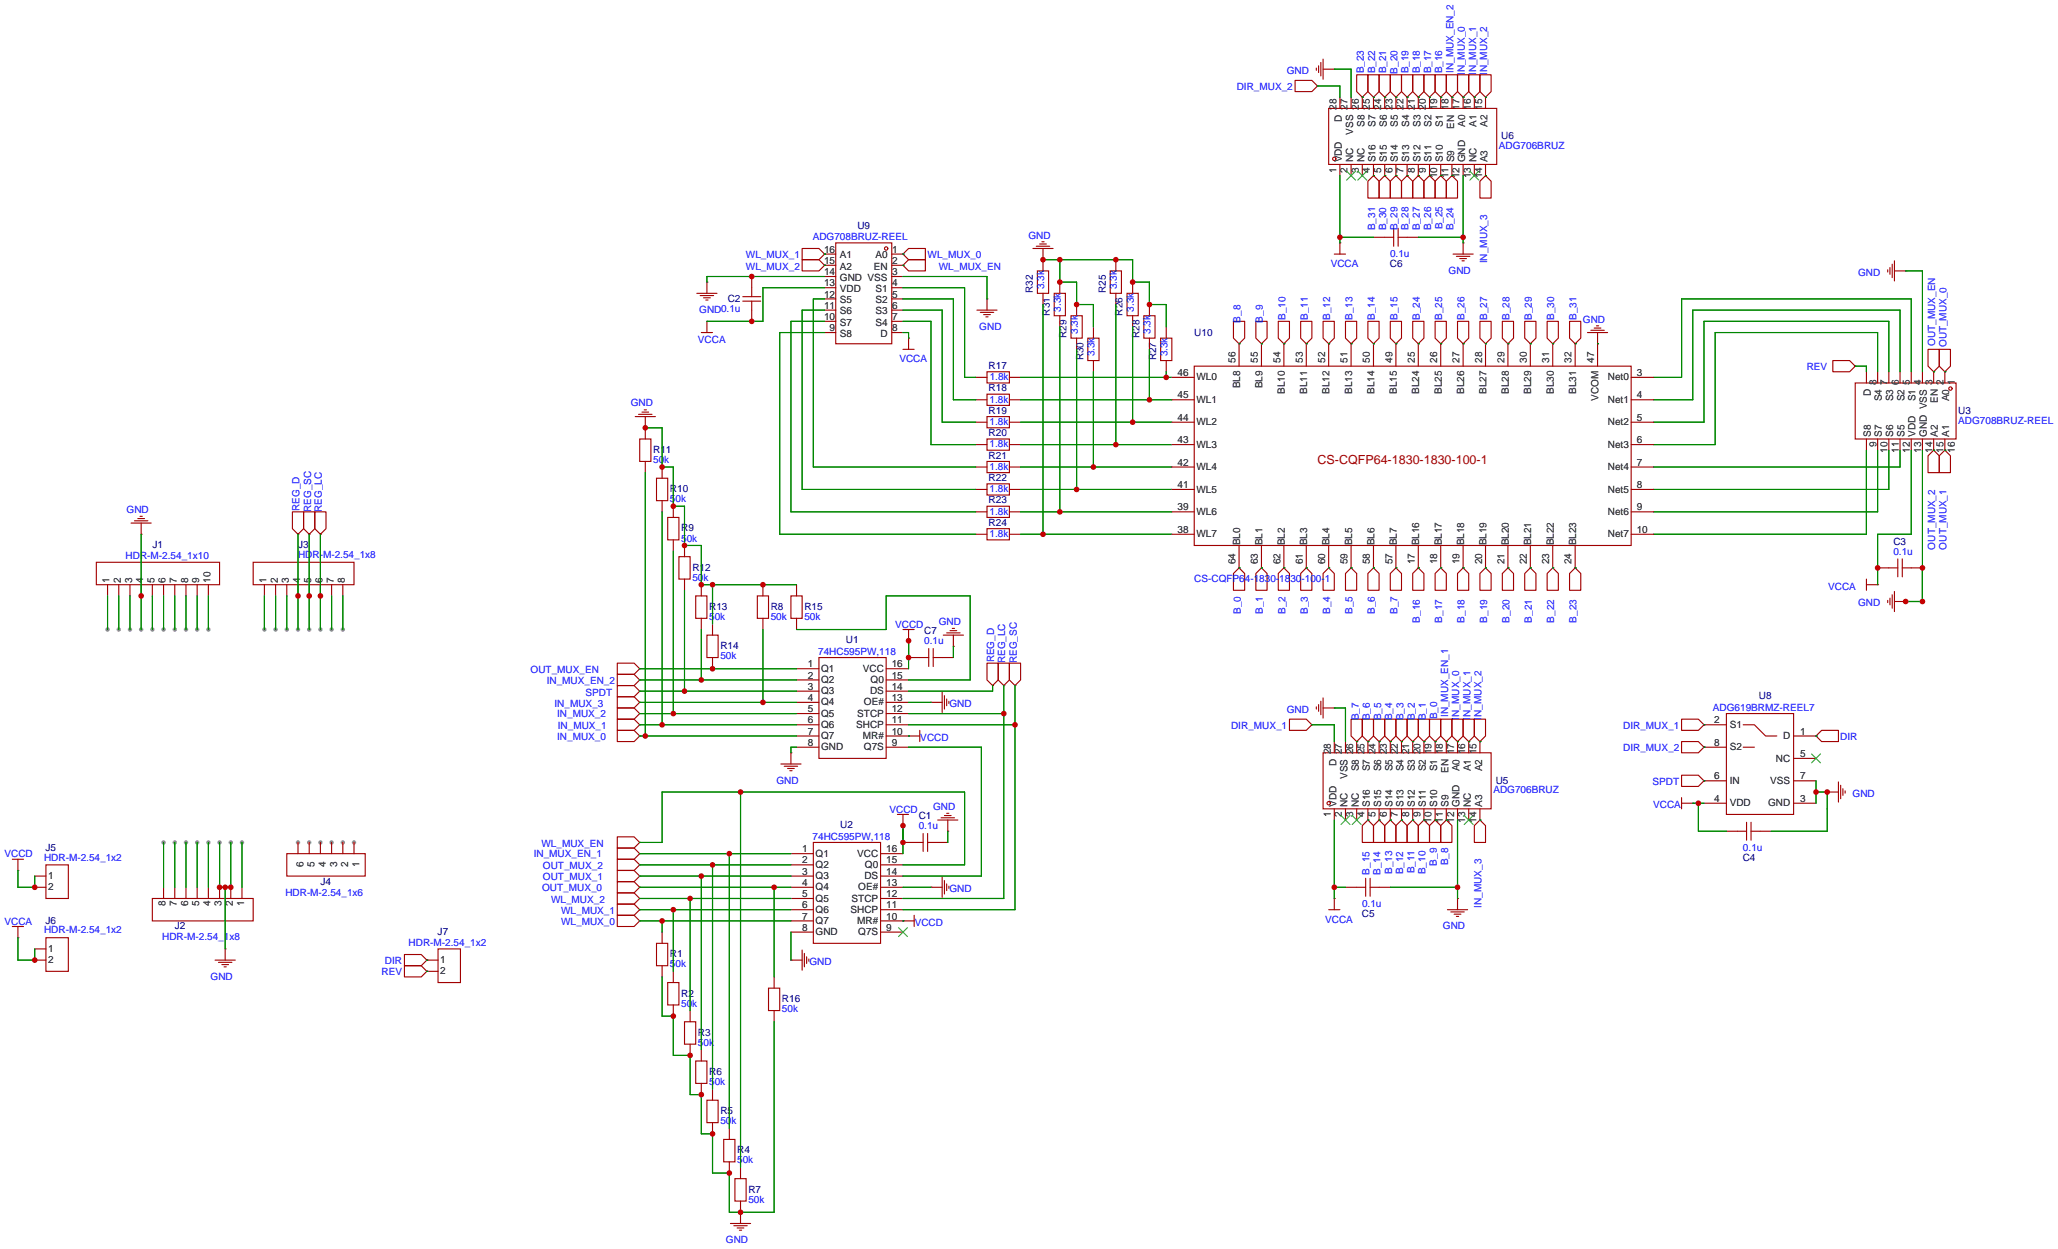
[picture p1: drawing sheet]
<svg xmlns="http://www.w3.org/2000/svg" width="467mm" height="283mm" viewBox="0 0 467 283" stroke-linecap="round" stroke-linejoin="round" font-family="sans-serif">
<defs><g id="words">
<text font-size="2.8" fill="#a00000" x="298.7" y="105.2">CS-CQFP64-1830-1830-100-1</text>
<g font-size="2.3" fill="#00f">
<text x="291.7" y="16.8">GND</text>
<text x="309.2" y="16.6" transform="rotate(-90 309.2 16.6)">B_23</text>
<text x="311.7" y="16.6" transform="rotate(-90 311.7 16.6)">B_22</text>
<text x="314.3" y="16.6" transform="rotate(-90 314.3 16.6)">B_21</text>
<text x="316.8" y="16.7" transform="rotate(-90 316.8 16.7)">B_20</text>
<text x="319.4" y="16.6" transform="rotate(-90 319.4 16.6)">B_19</text>
<text x="321.9" y="16.6" transform="rotate(-90 321.9 16.6)">B_18</text>
<text x="324.4" y="16.6" transform="rotate(-90 324.4 16.6)">B_17</text>
<text x="327" y="16.6" transform="rotate(-90 327 16.6)">B_16</text>
<text x="329.6" y="16.5" transform="rotate(-90 329.6 16.5)">IN_MUX_EN_2</text>
<text x="332.1" y="17" transform="rotate(-90 332.1 17)">IN_MUX_0</text>
<text x="334.7" y="17" transform="rotate(-90 334.7 17)">IN_MUX_1</text>
<text x="337.2" y="17" transform="rotate(-90 337.2 17)">IN_MUX_2</text>
<text x="280.4" y="20.4">DIR_MUX_2</text>
<text x="339.9" y="33.7">ADG706BRUZ</text>
<text x="311.7" y="52.2" transform="rotate(-90 311.7 52.2)">B_31</text>
<text x="314.3" y="52.2" transform="rotate(-90 314.3 52.2)">B_30</text>
<text x="316.8" y="52.2" transform="rotate(-90 316.8 52.2)">B_29</text>
<text x="319.4" y="52.2" transform="rotate(-90 319.4 52.2)">B_28</text>
<text x="321.9" y="52.2" transform="rotate(-90 321.9 52.2)">B_27</text>
<text x="324.4" y="52.2" transform="rotate(-90 324.4 52.2)">B_26</text>
<text x="327" y="52" transform="rotate(-90 327 52)">B_25</text>
<text x="329.5" y="52.2" transform="rotate(-90 329.5 52.2)">B_24</text>
<text x="169.1" y="58.6">WL_MUX_1</text>
<text x="184.3" y="54.4">ADG708BRUZ-REEL</text>
<text x="210.3" y="58.5">WL_MUX_0</text>
<text x="233.2" y="54.1">GND</text>
<text x="315.2" y="58.2">0.1u</text>
<text x="337.2" y="59.7" transform="rotate(-90 337.2 59.7)">IN_MUX_3</text>
<text x="169.1" y="61.1">WL_MUX_2</text>
<text x="212.9" y="61.1">WL_MUX_EN</text>
<text x="236.7" y="65.5" transform="rotate(-90 236.7 65.5)">3.3k</text>
<text x="253.2" y="65.5" transform="rotate(-90 253.2 65.5)">3.3k</text>
<text x="301.7" y="60.5">VCCA</text>
<text x="328.4" y="62.1">GND</text>
<text x="421.3" y="62.5">GND</text>
<text x="158.5" y="71">GND0.1u</text>
<text x="240.5" y="70.6" transform="rotate(-90 240.5 70.6)">3.3k</text>
<text x="257.1" y="70.6" transform="rotate(-90 257.1 70.6)">3.3k</text>
<text x="158.2" y="77.8">VCCA</text>
<text x="222" y="74.8">GND</text>
<text x="244.4" y="75.7" transform="rotate(-90 244.4 75.7)">3.3k</text>
<text x="260.9" y="75.7" transform="rotate(-90 260.9 75.7)">3.3k</text>
<text x="281.3" y="73.1" transform="rotate(-90 281.3 73.1)">B_8</text>
<text x="286.3" y="73.1" transform="rotate(-90 286.3 73.1)">B_9</text>
<text x="291.4" y="72.5" transform="rotate(-90 291.4 72.5)">B_10</text>
<text x="296.5" y="72.5" transform="rotate(-90 296.5 72.5)">B_11</text>
<text x="301.6" y="72.5" transform="rotate(-90 301.6 72.5)">B_12</text>
<text x="306.7" y="72.5" transform="rotate(-90 306.7 72.5)">B_13</text>
<text x="311.7" y="72.5" transform="rotate(-90 311.7 72.5)">B_14</text>
<text x="316.8" y="72.5" transform="rotate(-90 316.8 72.5)">B_15</text>
<text x="321.9" y="72.5" transform="rotate(-90 321.9 72.5)">B_24</text>
<text x="327" y="72.5" transform="rotate(-90 327 72.5)">B_25</text>
<text x="332.1" y="72.5" transform="rotate(-90 332.1 72.5)">B_26</text>
<text x="337.1" y="72.5" transform="rotate(-90 337.1 72.5)">B_27</text>
<text x="342.2" y="72.5" transform="rotate(-90 342.2 72.5)">B_28</text>
<text x="347.3" y="72.5" transform="rotate(-90 347.3 72.5)">B_29</text>
<text x="352.4" y="72.5" transform="rotate(-90 352.4 72.5)">B_30</text>
<text x="357.5" y="72.5" transform="rotate(-90 357.5 72.5)">B_31</text>
<text x="358.9" y="73.2">GND</text>
<text x="203.9" y="82.1">VCCA</text>
<text x="248.2" y="80.8" transform="rotate(-90 248.2 80.8)">3.3k</text>
<text x="264.7" y="80.8" transform="rotate(-90 264.7 80.8)">3.3k</text>
<text x="409.6" y="83.9">REV</text>
<text x="438.8" y="78.4" transform="rotate(-90 438.8 78.4)">OUT_MUX_EN</text>
<text x="441.3" y="78.7" transform="rotate(-90 441.3 78.7)">OUT_MUX_0</text>
<text x="224.4" y="86.1">1.8k</text>
<text x="143" y="92.1">GND</text>
<text x="224.4" y="91.2">1.8k</text>
<text x="224.4" y="96.3">1.8k</text>
<text x="224.4" y="101.4">1.8k</text>
<text x="444" y="96.1">ADG708BRUZ-REEL</text>
<text x="148.1" y="105">50k</text>
<text x="224.4" y="106.5">1.8k</text>
<text x="151.9" y="113.9">50k</text>
<text x="224.4" y="111.6">1.8k</text>
<text x="28.7" y="116.3">GND</text>
<text x="67.9" y="115.9" transform="rotate(-90 67.9 115.9)">REG_D</text>
<text x="70.5" y="116.1" transform="rotate(-90 70.5 116.1)">REG_SC</text>
<text x="73" y="116.1" transform="rotate(-90 73 116.1)">REG_LC</text>
<text x="224.4" y="116.6">1.8k</text>
<text x="154.4" y="122.8">50k</text>
<text x="224.4" y="121.7">1.8k</text>
<text x="429.3" y="125.7">0.1u</text>
<text x="438.8" y="124.5" transform="rotate(-90 438.8 124.5)">OUT_MUX_2</text>
<text x="441.3" y="124.5" transform="rotate(-90 441.3 124.5)">OUT_MUX_1</text>
<text x="28.5" y="126.7">HDR-M-2.54_1x10</text>
<text x="67.6" y="126.5">HDR-M-2.54_1x8</text>
<text x="157" y="131.6">50k</text>
<text x="270.8" y="132">CS-CQFP64-1830-1830-100-1</text>
<text x="414.5" y="133.6">VCCA</text>
<text x="421.3" y="137.5">GND</text>
<text x="160.8" y="140.5">50k</text>
<text x="174.8" y="140.5">50k</text>
<text x="182.4" y="140.5">50k</text>
<text x="202.9" y="142.3">VCCD</text>
<text x="212.9" y="141.7">GND</text>
<text x="281.3" y="139.1" transform="rotate(-90 281.3 139.1)">B_0</text>
<text x="286.3" y="139.1" transform="rotate(-90 286.3 139.1)">B_1</text>
<text x="291.4" y="139.1" transform="rotate(-90 291.4 139.1)">B_2</text>
<text x="296.5" y="139.1" transform="rotate(-90 296.5 139.1)">B_3</text>
<text x="301.6" y="139.1" transform="rotate(-90 301.6 139.1)">B_4</text>
<text x="306.7" y="139.1" transform="rotate(-90 306.7 139.1)">B_5</text>
<text x="311.7" y="139.1" transform="rotate(-90 311.7 139.1)">B_6</text>
<text x="316.8" y="139.1" transform="rotate(-90 316.8 139.1)">B_7</text>
<text x="321.9" y="141.1" transform="rotate(-90 321.9 141.1)">B_16</text>
<text x="327" y="141.1" transform="rotate(-90 327 141.1)">B_17</text>
<text x="332.1" y="141.1" transform="rotate(-90 332.1 141.1)">B_18</text>
<text x="337.1" y="141.1" transform="rotate(-90 337.1 141.1)">B_19</text>
<text x="342.2" y="141.1" transform="rotate(-90 342.2 141.1)">B_20</text>
<text x="347.3" y="141.1" transform="rotate(-90 347.3 141.1)">B_21</text>
<text x="352.4" y="141.1" transform="rotate(-90 352.4 141.1)">B_22</text>
<text x="357.5" y="141.1" transform="rotate(-90 357.5 141.1)">B_23</text>
<text x="163.3" y="149.4">50k</text>
<text x="185.5" y="148.4">74HC595PW,118</text>
<text x="209.6" y="146">0.1u</text>
<text x="120.3" y="152.5">OUT_MUX_EN</text>
<text x="123.9" y="155">IN_MUX_EN_2</text>
<text x="225.4" y="150.1" transform="rotate(-90 225.4 150.1)">REG_D</text>
<text x="227.9" y="150.4" transform="rotate(-90 227.9 150.4)">REG_LC</text>
<text x="230.6" y="150.4" transform="rotate(-90 230.6 150.4)">REG_SC</text>
<text x="125.7" y="160.1">IN_MUX_3</text>
<text x="132.8" y="157.6">SPDT</text>
<text x="215.3" y="160.3">GND</text>
<text x="291.7" y="161.6">GND</text>
<text x="388.3" y="161.1">ADG619BRMZ-REEL7</text>
<text x="126.3" y="162.6">IN_MUX_2</text>
<text x="126.3" y="167.7">IN_MUX_0</text>
<text x="126.5" y="165.1">IN_MUX_1</text>
<text x="208.7" y="167.9">VCCD</text>
<text x="279.1" y="165.2">DIR_MUX_1</text>
<text x="308" y="163.3" transform="rotate(-90 308 163.3)">B_7</text>
<text x="310.6" y="163.3" transform="rotate(-90 310.6 163.3)">B_6</text>
<text x="313.1" y="163.3" transform="rotate(-90 313.1 163.3)">B_5</text>
<text x="315.7" y="163.3" transform="rotate(-90 315.7 163.3)">B_4</text>
<text x="318.2" y="163.3" transform="rotate(-90 318.2 163.3)">B_3</text>
<text x="320.7" y="163.3" transform="rotate(-90 320.7 163.3)">B_2</text>
<text x="323.2" y="163.3" transform="rotate(-90 323.2 163.3)">B_1</text>
<text x="325.8" y="163.1" transform="rotate(-90 325.8 163.1)">B_0</text>
<text x="328.3" y="162.6" transform="rotate(-90 328.3 162.6)">IN_MUX_EN_1</text>
<text x="330.8" y="163.1" transform="rotate(-90 330.8 163.1)">IN_MUX_0</text>
<text x="333.4" y="163.1" transform="rotate(-90 333.4 163.1)">IN_MUX_1</text>
<text x="335.9" y="163.1" transform="rotate(-90 335.9 163.1)">IN_MUX_2</text>
<text x="368" y="165.2">DIR_MUX_1</text>
<text x="417.2" y="167.7">DIR</text>
<text x="368" y="170.3">DIR_MUX_2</text>
<text x="176" y="177.6">GND</text>
<text x="338.6" y="179.7">ADG706BRUZ</text>
<text x="374.7" y="177.9">SPDT</text>
<text x="201.7" y="184.2">VCCD</text>
<text x="211.6" y="183.6">GND</text>
<text x="374.8" y="183.2">VCCA</text>
<text x="420" y="180.6">GND</text>
<text x="122.8" y="191.9">WL_MUX_EN</text>
<text x="184.2" y="190.3">74HC595PW,118</text>
<text x="208.3" y="187.9">0.1u</text>
<text x="1" y="194.3">VCCD</text>
<text x="10" y="195.1">HDR-M-2.54_1x2</text>
<text x="121" y="194.3">IN_MUX_EN_1</text>
<text x="123.1" y="196.9">OUT_MUX_2</text>
<text x="320.7" y="198" transform="rotate(-90 320.7 198)">B_11</text>
<text x="325.8" y="196.2" transform="rotate(-90 325.8 196.2)">B_9</text>
<text x="328.3" y="196.1" transform="rotate(-90 328.3 196.1)">B_8</text>
<text x="395.2" y="192.8">0.1u</text>
<text x="64.7" y="203">HDR-M-2.54_1x6</text>
<text x="122.9" y="202">OUT_MUX_0</text>
<text x="123.1" y="199.5">OUT_MUX_1</text>
<text x="215.3" y="202.2">GND</text>
<text x="310.5" y="198.2" transform="rotate(-90 310.5 198.2)">B_15</text>
<text x="313" y="198.3" transform="rotate(-90 313 198.3)">B_14</text>
<text x="315.6" y="198.1" transform="rotate(-90 315.6 198.1)">B_13</text>
<text x="318.1" y="198.2" transform="rotate(-90 318.1 198.2)">B_12</text>
<text x="323.2" y="198.2" transform="rotate(-90 323.2 198.2)">B_10</text>
<text x="1" y="209.6">VCCA</text>
<text x="124.9" y="204.6">WL_MUX_2</text>
<text x="127.2" y="207.1">WL_MUX_1</text>
<text x="127.2" y="209.6">WL_MUX_0</text>
<text x="207.4" y="209.8">VCCD</text>
<text x="300.4" y="209.1">VCCA</text>
<text x="308.8" y="205.5">0.1u</text>
<text x="335.9" y="205.7" transform="rotate(-90 335.9 205.7)">IN_MUX_3</text>
<text x="10" y="211.6">HDR-M-2.54_1x2</text>
<text x="36.8" y="213.1">HDR-M-2.54_1x8</text>
<text x="92.6" y="214.4">HDR-M-2.54_1x2</text>
<text x="327.2" y="210.7">GND</text>
<text x="86.5" y="221.1">REV</text>
<text x="87.3" y="218.5">DIR</text>
<text x="151.9" y="219.2">50k</text>
<text x="183.5" y="218.7">GND</text>
<text x="47.8" y="222.1">GND</text>
<text x="154.4" y="228.1">50k</text>
<text x="177.3" y="229.4">50k</text>
<text x="158.2" y="237">50k</text>
<text x="160.8" y="245.9">50k</text>
<text x="163.3" y="254.8">50k</text>
<text x="167.1" y="263.7">50k</text>
<text x="169.7" y="272.6">50k</text>
<text x="164.6" y="281.8">GND</text>
</g>
<g font-size="2.3">
<text x="303" y="24.9" transform="rotate(-90 303 24.9)">28</text>
<text x="304.3" y="27.6" transform="rotate(-90 304.3 27.6)">D</text>
<text x="305.5" y="24.9" transform="rotate(-90 305.5 24.9)">27</text>
<text x="308.1" y="24.9" transform="rotate(-90 308.1 24.9)">26</text>
<text x="309.3" y="28.8" transform="rotate(-90 309.3 28.8)">S8</text>
<text x="310.6" y="24.9" transform="rotate(-90 310.6 24.9)">25</text>
<text x="311.9" y="28.8" transform="rotate(-90 311.9 28.8)">S7</text>
<text x="313.1" y="24.9" transform="rotate(-90 313.1 24.9)">24</text>
<text x="314.4" y="28.8" transform="rotate(-90 314.4 28.8)">S6</text>
<text x="315.7" y="24.9" transform="rotate(-90 315.7 24.9)">23</text>
<text x="317" y="28.8" transform="rotate(-90 317 28.8)">S5</text>
<text x="318.2" y="24.9" transform="rotate(-90 318.2 24.9)">22</text>
<text x="319.5" y="28.8" transform="rotate(-90 319.5 28.8)">S4</text>
<text x="320.8" y="24.9" transform="rotate(-90 320.8 24.9)">21</text>
<text x="322" y="28.8" transform="rotate(-90 322 28.8)">S3</text>
<text x="323.3" y="24.9" transform="rotate(-90 323.3 24.9)">20</text>
<text x="324.6" y="28.8" transform="rotate(-90 324.6 28.8)">S2</text>
<text x="325.8" y="24.9" transform="rotate(-90 325.8 24.9)">19</text>
<text x="327.1" y="28.8" transform="rotate(-90 327.1 28.8)">S1</text>
<text x="328.4" y="24.9" transform="rotate(-90 328.4 24.9)">18</text>
<text x="329.7" y="29.1" transform="rotate(-90 329.7 29.1)">EN</text>
<text x="330.9" y="24.9" transform="rotate(-90 330.9 24.9)">17</text>
<text x="332.2" y="28.8" transform="rotate(-90 332.2 28.8)">A0</text>
<text x="333.5" y="24.9" transform="rotate(-90 333.5 24.9)">16</text>
<text x="334.7" y="28.8" transform="rotate(-90 334.7 28.8)">A1</text>
<text x="336" y="24.9" transform="rotate(-90 336 24.9)">15</text>
<text x="337.3" y="28.8" transform="rotate(-90 337.3 28.8)">A2</text>
<text x="306.8" y="30.5" transform="rotate(-90 306.8 30.5)">VSS</text>
<text x="303" y="39.1" transform="rotate(-90 303 39.1)">1</text>
<text x="304.3" y="36.8" transform="rotate(-90 304.3 36.8)">VDD</text>
<text x="305.5" y="39.1" transform="rotate(-90 305.5 39.1)">2</text>
<text x="306.8" y="36.8" transform="rotate(-90 306.8 36.8)">NC</text>
<text x="308.1" y="39.1" transform="rotate(-90 308.1 39.1)">3</text>
<text x="309.3" y="36.8" transform="rotate(-90 309.3 36.8)">NC</text>
<text x="310.6" y="39.1" transform="rotate(-90 310.6 39.1)">4</text>
<text x="311.9" y="36.8" transform="rotate(-90 311.9 36.8)">S16</text>
<text x="313.1" y="39.1" transform="rotate(-90 313.1 39.1)">5</text>
<text x="314.4" y="36.8" transform="rotate(-90 314.4 36.8)">S15</text>
<text x="315.7" y="39.1" transform="rotate(-90 315.7 39.1)">6</text>
<text x="317" y="36.8" transform="rotate(-90 317 36.8)">S14</text>
<text x="318.2" y="39.1" transform="rotate(-90 318.2 39.1)">7</text>
<text x="319.5" y="36.8" transform="rotate(-90 319.5 36.8)">S13</text>
<text x="320.8" y="39.1" transform="rotate(-90 320.8 39.1)">8</text>
<text x="322" y="36.8" transform="rotate(-90 322 36.8)">S12</text>
<text x="323.3" y="39.1" transform="rotate(-90 323.3 39.1)">9</text>
<text x="324.6" y="36.8" transform="rotate(-90 324.6 36.8)">S11</text>
<text x="325.8" y="40.4" transform="rotate(-90 325.8 40.4)">10</text>
<text x="327.1" y="36.8" transform="rotate(-90 327.1 36.8)">S10</text>
<text x="328.4" y="40.4" transform="rotate(-90 328.4 40.4)">11</text>
<text x="329.7" y="36.8" transform="rotate(-90 329.7 36.8)">S9</text>
<text x="330.9" y="40.4" transform="rotate(-90 330.9 40.4)">12</text>
<text x="332.2" y="36.8" transform="rotate(-90 332.2 36.8)">GND</text>
<text x="333.5" y="40.4" transform="rotate(-90 333.5 40.4)">13</text>
<text x="334.7" y="36.8" transform="rotate(-90 334.7 36.8)">NC</text>
<text x="336" y="40.4" transform="rotate(-90 336 40.4)">14</text>
<text x="337.3" y="36.8" transform="rotate(-90 337.3 36.8)">A3</text>
<text x="186.8" y="59.8">15</text>
<text x="186.8" y="57.3">16</text>
<text x="190.4" y="58.5">A1</text>
<text x="198.5" y="58.5">A0</text>
<text x="202.3" y="57.3">1</text>
<text x="202.3" y="59.8">2</text>
<text x="186.8" y="64.9">13</text>
<text x="186.8" y="62.4">14</text>
<text x="190.4" y="63.6">GND VSS</text>
<text x="190.4" y="61.1">A2</text>
<text x="198.1" y="61.1">EN</text>
<text x="202.3" y="62.4">3</text>
<text x="202.3" y="64.9">4</text>
<text x="186.8" y="70">11</text>
<text x="186.8" y="67.4">12</text>
<text x="190.4" y="71.2">S6</text>
<text x="190.4" y="68.7">S5</text>
<text x="190.4" y="66.2">VDD</text>
<text x="198.5" y="66.2">S1</text>
<text x="198.5" y="68.7">S2</text>
<text x="198.5" y="71.2">S3</text>
<text x="202.3" y="67.4">5</text>
<text x="202.3" y="70">6</text>
<text x="186.8" y="72.5">10</text>
<text x="188.1" y="75.1">9</text>
<text x="190.4" y="76.3">S8</text>
<text x="190.4" y="73.8">S7</text>
<text x="198.5" y="73.8">S4</text>
<text x="199.6" y="76.3">D</text>
<text x="202.3" y="72.5">7</text>
<text x="202.3" y="75.1">8</text>
<text x="280.1" y="82.2" transform="rotate(-90 280.1 82.2)">56</text>
<text x="285.2" y="82.2" transform="rotate(-90 285.2 82.2)">55</text>
<text x="290.3" y="82.2" transform="rotate(-90 290.3 82.2)">54</text>
<text x="295.4" y="82.2" transform="rotate(-90 295.4 82.2)">53</text>
<text x="300.4" y="82.2" transform="rotate(-90 300.4 82.2)">52</text>
<text x="305.5" y="82.2" transform="rotate(-90 305.5 82.2)">51</text>
<text x="310.6" y="82.2" transform="rotate(-90 310.6 82.2)">50</text>
<text x="315.7" y="82.2" transform="rotate(-90 315.7 82.2)">49</text>
<text x="320.8" y="82.2" transform="rotate(-90 320.8 82.2)">25</text>
<text x="325.8" y="82.2" transform="rotate(-90 325.8 82.2)">26</text>
<text x="330.9" y="82.2" transform="rotate(-90 330.9 82.2)">27</text>
<text x="336" y="82.2" transform="rotate(-90 336 82.2)">28</text>
<text x="341.1" y="82.2" transform="rotate(-90 341.1 82.2)">29</text>
<text x="346.2" y="82.2" transform="rotate(-90 346.2 82.2)">30</text>
<text x="351.2" y="82.2" transform="rotate(-90 351.2 82.2)">31</text>
<text x="356.3" y="82.2" transform="rotate(-90 356.3 82.2)">32</text>
<text x="361.4" y="82.2" transform="rotate(-90 361.4 82.2)">47</text>
<text x="267" y="85.2">46</text>
<text x="271.3" y="86.2">WL0</text>
<text x="281.1" y="88" transform="rotate(-90 281.1 88)">BL8</text>
<text x="286.2" y="88" transform="rotate(-90 286.2 88)">BL9</text>
<text x="291.3" y="89.3" transform="rotate(-90 291.3 89.3)">BL10</text>
<text x="296.4" y="89.3" transform="rotate(-90 296.4 89.3)">BL11</text>
<text x="301.5" y="89.3" transform="rotate(-90 301.5 89.3)">BL12</text>
<text x="306.5" y="89.3" transform="rotate(-90 306.5 89.3)">BL13</text>
<text x="311.6" y="89.3" transform="rotate(-90 311.6 89.3)">BL14</text>
<text x="316.7" y="89.3" transform="rotate(-90 316.7 89.3)">BL15</text>
<text x="321.8" y="89.3" transform="rotate(-90 321.8 89.3)">BL24</text>
<text x="326.9" y="89.3" transform="rotate(-90 326.9 89.3)">BL25</text>
<text x="331.9" y="89.3" transform="rotate(-90 331.9 89.3)">BL26</text>
<text x="337" y="89.3" transform="rotate(-90 337 89.3)">BL27</text>
<text x="342.1" y="89.3" transform="rotate(-90 342.1 89.3)">BL28</text>
<text x="347.2" y="89.3" transform="rotate(-90 347.2 89.3)">BL29</text>
<text x="352.3" y="89.3" transform="rotate(-90 352.3 89.3)">BL30</text>
<text x="357.3" y="89.3" transform="rotate(-90 357.3 89.3)">BL31</text>
<text x="364.5" y="86.2">Net0</text>
<text x="371.1" y="85.2">3</text>
<text x="424.1" y="89.9" transform="rotate(-90 424.1 89.9)">D</text>
<text x="425.4" y="87.2" transform="rotate(-90 425.4 87.2)">8</text>
<text x="428" y="87.2" transform="rotate(-90 428 87.2)">7</text>
<text x="430.5" y="87.2" transform="rotate(-90 430.5 87.2)">6</text>
<text x="433" y="87.2" transform="rotate(-90 433 87.2)">5</text>
<text x="435.6" y="87.2" transform="rotate(-90 435.6 87.2)">4</text>
<text x="438.1" y="87.2" transform="rotate(-90 438.1 87.2)">3</text>
<text x="440.7" y="87.2" transform="rotate(-90 440.7 87.2)">2</text>
<text x="443.2" y="87.2" transform="rotate(-90 443.2 87.2)">1</text>
<text x="267" y="90.3">45</text>
<text x="267" y="95.4">44</text>
<text x="271.3" y="91.3">WL1</text>
<text x="362.4" y="90.8" transform="rotate(-90 362.4 90.8)">VCOM</text>
<text x="364.5" y="91.3">Net1</text>
<text x="371.1" y="90.3">4</text>
<text x="371.1" y="95.4">5</text>
<text x="426.7" y="91" transform="rotate(-90 426.7 91)">S4</text>
<text x="429.2" y="91" transform="rotate(-90 429.2 91)">S3</text>
<text x="431.8" y="91" transform="rotate(-90 431.8 91)">S2</text>
<text x="434.3" y="91" transform="rotate(-90 434.3 91)">S1</text>
<text x="439.4" y="91.4" transform="rotate(-90 439.4 91.4)">EN</text>
<text x="441.9" y="91" transform="rotate(-90 441.9 91)">A0</text>
<text x="267" y="100.5">43</text>
<text x="271.3" y="96.4">WL2</text>
<text x="271.3" y="101.5">WL3</text>
<text x="364.5" y="96.4">Net2</text>
<text x="364.5" y="101.5">Net3</text>
<text x="371.1" y="100.5">6</text>
<text x="424.1" y="99" transform="rotate(-90 424.1 99)">S8</text>
<text x="425.4" y="101.4" transform="rotate(-90 425.4 101.4)">9</text>
<text x="426.7" y="99" transform="rotate(-90 426.7 99)">S7</text>
<text x="429.2" y="99" transform="rotate(-90 429.2 99)">S6</text>
<text x="431.8" y="99" transform="rotate(-90 431.8 99)">S5</text>
<text x="434.3" y="99" transform="rotate(-90 434.3 99)">VDD</text>
<text x="436.8" y="99" transform="rotate(-90 436.8 99)">GND VSS</text>
<text x="439.4" y="99" transform="rotate(-90 439.4 99)">A2</text>
<text x="441.9" y="99" transform="rotate(-90 441.9 99)">A1</text>
<text x="267" y="105.5">42</text>
<text x="271.3" y="106.6">WL4</text>
<text x="364.5" y="106.6">Net4</text>
<text x="371.1" y="105.5">7</text>
<text x="428" y="102.6" transform="rotate(-90 428 102.6)">10</text>
<text x="430.5" y="102.6" transform="rotate(-90 430.5 102.6)">11</text>
<text x="433" y="102.6" transform="rotate(-90 433 102.6)">12</text>
<text x="435.6" y="102.6" transform="rotate(-90 435.6 102.6)">13</text>
<text x="438.1" y="102.6" transform="rotate(-90 438.1 102.6)">14</text>
<text x="440.7" y="102.6" transform="rotate(-90 440.7 102.6)">15</text>
<text x="443.2" y="102.6" transform="rotate(-90 443.2 102.6)">16</text>
<text x="267" y="110.6">41</text>
<text x="271.3" y="111.6">WL5</text>
<text x="364.5" y="111.6">Net5</text>
<text x="371.1" y="110.6">8</text>
<text x="267" y="115.7">39</text>
<text x="271.3" y="116.7">WL6</text>
<text x="364.5" y="116.7">Net6</text>
<text x="371.1" y="115.7">9</text>
<text x="267" y="120.8">38</text>
<text x="271.3" y="121.8">WL7</text>
<text x="281.1" y="123.6" transform="rotate(-90 281.1 123.6)">BL0</text>
<text x="286.2" y="123.6" transform="rotate(-90 286.2 123.6)">BL1</text>
<text x="291.3" y="123.6" transform="rotate(-90 291.3 123.6)">BL2</text>
<text x="296.4" y="123.6" transform="rotate(-90 296.4 123.6)">BL3</text>
<text x="301.5" y="123.6" transform="rotate(-90 301.5 123.6)">BL4</text>
<text x="306.5" y="123.6" transform="rotate(-90 306.5 123.6)">BL5</text>
<text x="311.6" y="123.6" transform="rotate(-90 311.6 123.6)">BL6</text>
<text x="316.7" y="123.6" transform="rotate(-90 316.7 123.6)">BL7</text>
<text x="321.8" y="123.6" transform="rotate(-90 321.8 123.6)">BL16</text>
<text x="326.9" y="123.6" transform="rotate(-90 326.9 123.6)">BL17</text>
<text x="331.9" y="123.6" transform="rotate(-90 331.9 123.6)">BL18</text>
<text x="337" y="123.6" transform="rotate(-90 337 123.6)">BL19</text>
<text x="342.1" y="123.6" transform="rotate(-90 342.1 123.6)">BL20</text>
<text x="347.2" y="123.6" transform="rotate(-90 347.2 123.6)">BL21</text>
<text x="352.3" y="123.6" transform="rotate(-90 352.3 123.6)">BL22</text>
<text x="357.3" y="123.6" transform="rotate(-90 357.3 123.6)">BL23</text>
<text x="364.5" y="121.8">Net7</text>
<text x="371.1" y="120.8">10</text>
<text x="280.1" y="127.9" transform="rotate(-90 280.1 127.9)">64</text>
<text x="285.2" y="127.9" transform="rotate(-90 285.2 127.9)">63</text>
<text x="290.3" y="127.9" transform="rotate(-90 290.3 127.9)">62</text>
<text x="295.4" y="127.9" transform="rotate(-90 295.4 127.9)">61</text>
<text x="300.4" y="127.9" transform="rotate(-90 300.4 127.9)">60</text>
<text x="305.5" y="127.9" transform="rotate(-90 305.5 127.9)">59</text>
<text x="310.6" y="127.9" transform="rotate(-90 310.6 127.9)">58</text>
<text x="315.7" y="127.9" transform="rotate(-90 315.7 127.9)">57</text>
<text x="320.8" y="127.9" transform="rotate(-90 320.8 127.9)">17</text>
<text x="325.8" y="127.9" transform="rotate(-90 325.8 127.9)">18</text>
<text x="330.9" y="127.9" transform="rotate(-90 330.9 127.9)">19</text>
<text x="336" y="127.9" transform="rotate(-90 336 127.9)">20</text>
<text x="341.1" y="127.9" transform="rotate(-90 341.1 127.9)">21</text>
<text x="346.2" y="127.9" transform="rotate(-90 346.2 127.9)">22</text>
<text x="351.2" y="127.9" transform="rotate(-90 351.2 127.9)">23</text>
<text x="356.3" y="127.9" transform="rotate(-90 356.3 127.9)">24</text>
<text x="24.9" y="132.1" transform="rotate(-90 24.9 132.1)">1</text>
<text x="27.4" y="132.1" transform="rotate(-90 27.4 132.1)">2</text>
<text x="29.9" y="132.1" transform="rotate(-90 29.9 132.1)">3</text>
<text x="32.5" y="132.1" transform="rotate(-90 32.5 132.1)">4</text>
<text x="35" y="132.1" transform="rotate(-90 35 132.1)">5</text>
<text x="37.6" y="132.1" transform="rotate(-90 37.6 132.1)">6</text>
<text x="40.1" y="132.1" transform="rotate(-90 40.1 132.1)">7</text>
<text x="42.6" y="132.1" transform="rotate(-90 42.6 132.1)">8</text>
<text x="45.2" y="132.1" transform="rotate(-90 45.2 132.1)">9</text>
<text x="47.7" y="132.1" transform="rotate(-90 47.7 132.1)">10</text>
<text x="60.4" y="132.1" transform="rotate(-90 60.4 132.1)">1</text>
<text x="63" y="132.1" transform="rotate(-90 63 132.1)">2</text>
<text x="65.5" y="132.1" transform="rotate(-90 65.5 132.1)">3</text>
<text x="68" y="132.1" transform="rotate(-90 68 132.1)">4</text>
<text x="70.6" y="132.1" transform="rotate(-90 70.6 132.1)">5</text>
<text x="73.1" y="132.1" transform="rotate(-90 73.1 132.1)">6</text>
<text x="75.7" y="132.1" transform="rotate(-90 75.7 132.1)">7</text>
<text x="78.2" y="132.1" transform="rotate(-90 78.2 132.1)">8</text>
<text x="183.1" y="151.3">1</text>
<text x="183.1" y="153.8">2</text>
<text x="186.2" y="152.3">Q1</text>
<text x="186.2" y="154.8">Q2</text>
<text x="195.6" y="152.3">VCC</text>
<text x="197.4" y="154.8">Q0</text>
<text x="202.2" y="153.8">15</text>
<text x="202.2" y="151.3">16</text>
<text x="183.1" y="156.3">3</text>
<text x="183.1" y="158.9">4</text>
<text x="183.1" y="161.4">5</text>
<text x="186.2" y="157.4">Q3</text>
<text x="186.2" y="159.9">Q4</text>
<text x="195.9" y="159.9">OE#</text>
<text x="197.3" y="157.4">DS</text>
<text x="202.2" y="161.4">12</text>
<text x="202.2" y="158.9">13</text>
<text x="202.2" y="156.3">14</text>
<text x="183.1" y="164">6</text>
<text x="183.1" y="166.5">7</text>
<text x="186.2" y="162.4">Q5</text>
<text x="186.2" y="165">Q6</text>
<text x="186.2" y="167.5">Q7</text>
<text x="194.1" y="165">SHCP</text>
<text x="194.4" y="162.4">STCP</text>
<text x="195.6" y="167.5">MR#</text>
<text x="202.2" y="166.5">10</text>
<text x="202.2" y="164">11</text>
<text x="388.6" y="164">2</text>
<text x="392.2" y="165">S1</text>
<text x="404.3" y="167.5">D</text>
<text x="408.2" y="166.5">1</text>
<text x="183.1" y="169">8</text>
<text x="186.2" y="170.1">GND</text>
<text x="195.9" y="170.1">Q7S</text>
<text x="202.2" y="169">9</text>
<text x="301.7" y="171" transform="rotate(-90 301.7 171)">28</text>
<text x="303" y="173.7" transform="rotate(-90 303 173.7)">D</text>
<text x="304.3" y="171" transform="rotate(-90 304.3 171)">27</text>
<text x="306.8" y="171" transform="rotate(-90 306.8 171)">26</text>
<text x="309.3" y="171" transform="rotate(-90 309.3 171)">25</text>
<text x="311.9" y="171" transform="rotate(-90 311.9 171)">24</text>
<text x="314.4" y="171" transform="rotate(-90 314.4 171)">23</text>
<text x="317" y="171" transform="rotate(-90 317 171)">22</text>
<text x="319.5" y="171" transform="rotate(-90 319.5 171)">21</text>
<text x="322" y="171" transform="rotate(-90 322 171)">20</text>
<text x="324.6" y="171" transform="rotate(-90 324.6 171)">19</text>
<text x="327.1" y="171" transform="rotate(-90 327.1 171)">18</text>
<text x="329.7" y="171" transform="rotate(-90 329.7 171)">17</text>
<text x="332.2" y="171" transform="rotate(-90 332.2 171)">16</text>
<text x="334.7" y="171" transform="rotate(-90 334.7 171)">15</text>
<text x="388.6" y="169">8</text>
<text x="392.2" y="170.1">S2</text>
<text x="402.6" y="172.6">NC</text>
<text x="408.2" y="171.6">5</text>
<text x="305.5" y="176.6" transform="rotate(-90 305.5 176.6)">VSS</text>
<text x="308.1" y="174.8" transform="rotate(-90 308.1 174.8)">S8</text>
<text x="310.6" y="174.8" transform="rotate(-90 310.6 174.8)">S7</text>
<text x="313.1" y="174.8" transform="rotate(-90 313.1 174.8)">S6</text>
<text x="315.7" y="174.8" transform="rotate(-90 315.7 174.8)">S5</text>
<text x="318.2" y="174.8" transform="rotate(-90 318.2 174.8)">S4</text>
<text x="320.8" y="174.8" transform="rotate(-90 320.8 174.8)">S3</text>
<text x="323.3" y="174.8" transform="rotate(-90 323.3 174.8)">S2</text>
<text x="325.8" y="174.8" transform="rotate(-90 325.8 174.8)">S1</text>
<text x="328.4" y="175.2" transform="rotate(-90 328.4 175.2)">EN</text>
<text x="330.9" y="174.8" transform="rotate(-90 330.9 174.8)">A0</text>
<text x="333.5" y="174.8" transform="rotate(-90 333.5 174.8)">A1</text>
<text x="336" y="174.8" transform="rotate(-90 336 174.8)">A2</text>
<text x="388.6" y="176.7">6</text>
<text x="392.2" y="177.7">IN</text>
<text x="401.4" y="177.7">VSS</text>
<text x="408.2" y="176.7">7</text>
<text x="301.7" y="185.2" transform="rotate(-90 301.7 185.2)">1</text>
<text x="303" y="182.9" transform="rotate(-90 303 182.9)">VDD</text>
<text x="304.3" y="185.2" transform="rotate(-90 304.3 185.2)">2</text>
<text x="305.5" y="182.9" transform="rotate(-90 305.5 182.9)">NC</text>
<text x="306.8" y="185.2" transform="rotate(-90 306.8 185.2)">3</text>
<text x="308.1" y="182.9" transform="rotate(-90 308.1 182.9)">NC</text>
<text x="309.3" y="185.2" transform="rotate(-90 309.3 185.2)">4</text>
<text x="310.6" y="182.9" transform="rotate(-90 310.6 182.9)">S16</text>
<text x="311.9" y="185.2" transform="rotate(-90 311.9 185.2)">5</text>
<text x="313.1" y="182.9" transform="rotate(-90 313.1 182.9)">S15</text>
<text x="314.4" y="185.2" transform="rotate(-90 314.4 185.2)">6</text>
<text x="315.7" y="182.9" transform="rotate(-90 315.7 182.9)">S14</text>
<text x="317" y="185.2" transform="rotate(-90 317 185.2)">7</text>
<text x="318.2" y="182.9" transform="rotate(-90 318.2 182.9)">S13</text>
<text x="319.5" y="185.2" transform="rotate(-90 319.5 185.2)">8</text>
<text x="320.8" y="182.9" transform="rotate(-90 320.8 182.9)">S12</text>
<text x="322" y="185.2" transform="rotate(-90 322 185.2)">9</text>
<text x="323.3" y="182.9" transform="rotate(-90 323.3 182.9)">S11</text>
<text x="325.8" y="182.9" transform="rotate(-90 325.8 182.9)">S10</text>
<text x="328.4" y="182.9" transform="rotate(-90 328.4 182.9)">S9</text>
<text x="330.9" y="182.9" transform="rotate(-90 330.9 182.9)">GND</text>
<text x="333.5" y="182.9" transform="rotate(-90 333.5 182.9)">NC</text>
<text x="336" y="182.9" transform="rotate(-90 336 182.9)">A3</text>
<text x="388.6" y="181.7">4</text>
<text x="392.2" y="182.8">VDD</text>
<text x="400.9" y="182.8">GND</text>
<text x="408.2" y="181.7">3</text>
<text x="324.6" y="186.5" transform="rotate(-90 324.6 186.5)">10</text>
<text x="327.1" y="186.5" transform="rotate(-90 327.1 186.5)">11</text>
<text x="329.7" y="186.5" transform="rotate(-90 329.7 186.5)">12</text>
<text x="332.2" y="186.5" transform="rotate(-90 332.2 186.5)">13</text>
<text x="334.7" y="186.5" transform="rotate(-90 334.7 186.5)">14</text>
<text x="68.8" y="196.5" transform="rotate(-90 68.8 196.5)">6</text>
<text x="71.3" y="196.5" transform="rotate(-90 71.3 196.5)">5</text>
<text x="73.9" y="196.5" transform="rotate(-90 73.9 196.5)">4</text>
<text x="76.4" y="196.5" transform="rotate(-90 76.4 196.5)">3</text>
<text x="79" y="196.5" transform="rotate(-90 79 196.5)">2</text>
<text x="81.5" y="196.5" transform="rotate(-90 81.5 196.5)">1</text>
<text x="181.9" y="193.2">1</text>
<text x="181.9" y="195.7">2</text>
<text x="184.9" y="194.2">Q1</text>
<text x="184.9" y="196.7">Q2</text>
<text x="194.3" y="194.2">VCC</text>
<text x="196.1" y="196.7">Q0</text>
<text x="200.9" y="195.7">15</text>
<text x="200.9" y="193.2">16</text>
<text x="10.9" y="199.3">1</text>
<text x="10.9" y="201.8">2</text>
<text x="181.9" y="198.2">3</text>
<text x="181.9" y="200.8">4</text>
<text x="181.9" y="203.3">5</text>
<text x="184.9" y="199.3">Q3</text>
<text x="184.9" y="201.8">Q4</text>
<text x="194.6" y="201.8">OE#</text>
<text x="196" y="199.3">DS</text>
<text x="200.9" y="203.3">12</text>
<text x="200.9" y="200.8">13</text>
<text x="200.9" y="198.2">14</text>
<text x="37.6" y="205.4" transform="rotate(-90 37.6 205.4)">8</text>
<text x="40.1" y="205.4" transform="rotate(-90 40.1 205.4)">7</text>
<text x="42.6" y="205.4" transform="rotate(-90 42.6 205.4)">6</text>
<text x="45.2" y="205.4" transform="rotate(-90 45.2 205.4)">5</text>
<text x="47.7" y="205.4" transform="rotate(-90 47.7 205.4)">4</text>
<text x="50.3" y="205.4" transform="rotate(-90 50.3 205.4)">3</text>
<text x="52.8" y="205.4" transform="rotate(-90 52.8 205.4)">2</text>
<text x="55.3" y="205.4" transform="rotate(-90 55.3 205.4)">1</text>
<text x="181.9" y="205.9">6</text>
<text x="181.9" y="208.4">7</text>
<text x="184.9" y="204.3">Q5</text>
<text x="184.9" y="206.9">Q6</text>
<text x="184.9" y="209.4">Q7</text>
<text x="192.8" y="206.9">SHCP</text>
<text x="193.1" y="204.3">STCP</text>
<text x="194.3" y="209.4">MR#</text>
<text x="200.9" y="208.4">10</text>
<text x="200.9" y="205.9">11</text>
<text x="10.9" y="215.8">1</text>
<text x="181.9" y="210.9">8</text>
<text x="184.9" y="212">GND</text>
<text x="194.6" y="212">Q7S</text>
<text x="200.9" y="210.9">9</text>
<text x="10.9" y="218.3">2</text>
<text x="99.8" y="218.3">1</text>
<text x="99.8" y="220.9">2</text>
</g>
<g font-size="2.3" fill="#000080">
<text x="340.4" y="31.5">U6</text>
<text x="194.4" y="51.8">U9</text>
<text x="315.1" y="60.5">C6</text>
<text x="165" y="68.4">C2</text>
<text x="234.2" y="66.5" transform="rotate(-90 234.2 66.5)">R32</text>
<text x="238" y="71.5" transform="rotate(-90 238 71.5)">R31</text>
<text x="250.7" y="66.5" transform="rotate(-90 250.7 66.5)">R25</text>
<text x="254.5" y="71.5" transform="rotate(-90 254.5 71.5)">R26</text>
<text x="241.8" y="76.6" transform="rotate(-90 241.8 76.6)">R29</text>
<text x="258.3" y="76.6" transform="rotate(-90 258.3 76.6)">R28</text>
<text x="270.8" y="76.1">U10</text>
<text x="224.1" y="83.6">R17</text>
<text x="245.6" y="81.7" transform="rotate(-90 245.6 81.7)">R30</text>
<text x="262.1" y="81.7" transform="rotate(-90 262.1 81.7)">R27</text>
<text x="224.1" y="88.7">R18</text>
<text x="224.1" y="93.8">R19</text>
<text x="444" y="93.8">U3</text>
<text x="224.1" y="98.9">R20</text>
<text x="148.1" y="102.7">R11</text>
<text x="224.1" y="103.9">R21</text>
<text x="151.9" y="111.5">R10</text>
<text x="224.1" y="109">R22</text>
<text x="224.1" y="114.1">R23</text>
<text x="224.1" y="119.2">R24</text>
<text x="34.6" y="124.2">J1</text>
<text x="67.6" y="124.2">J3</text>
<text x="154.4" y="120.4">R9</text>
<text x="429.3" y="123.4">C3</text>
<text x="157" y="129.3">R12</text>
<text x="160.8" y="138.2">R13</text>
<text x="174.8" y="138.2">R8</text>
<text x="182.4" y="138.2">R15</text>
<text x="209.6" y="143.7">C7</text>
<text x="163.3" y="147.1">R14</text>
<text x="191.8" y="145.8">U1</text>
<text x="398.8" y="158.5">U8</text>
<text x="339.1" y="177.6">U5</text>
<text x="208.3" y="185.7">C1</text>
<text x="190.5" y="187.7">U2</text>
<text x="10.3" y="192.9">J5</text>
<text x="395.1" y="195.1">C4</text>
<text x="72.7" y="200.5">J4</text>
<text x="10.3" y="209.5">J6</text>
<text x="308.8" y="207.8">C5</text>
<text x="39.6" y="210.6">J2</text>
<text x="99.2" y="212">J7</text>
<text x="151.9" y="217">R1</text>
<text x="154.4" y="225.9">R2</text>
<text x="177.3" y="227.1">R16</text>
<text x="158.2" y="234.8">R3</text>
<text x="160.8" y="243.7">R6</text>
<text x="163.3" y="252.5">R5</text>
<text x="167.1" y="261.4">R4</text>
<text x="169.7" y="270.3">R7</text>
</g>
</g></defs>
<g fill="#999">
<circle cx="80.3" cy="190.9" r=".51"/>
<circle cx="77.7" cy="190.9" r=".51"/>
<circle cx="75.2" cy="190.9" r=".51"/>
<circle cx="72.6" cy="190.9" r=".51"/>
<circle cx="70.1" cy="190.9" r=".51"/>
<circle cx="67.6" cy="190.9" r=".51"/>
<circle cx="52.3" cy="190.9" r=".51"/>
<circle cx="49.8" cy="190.9" r=".51"/>
<circle cx="54.9" cy="190.9" r=".51"/>
<circle cx="47.2" cy="190.9" r=".51"/>
<circle cx="44.7" cy="190.9" r=".51"/>
<circle cx="42.2" cy="190.9" r=".51"/>
<circle cx="39.6" cy="190.9" r=".51"/>
<circle cx="37.1" cy="190.9" r=".51"/>
<circle cx="24.4" cy="142.7" r=".51"/>
<circle cx="26.9" cy="142.7" r=".51"/>
<circle cx="29.5" cy="142.7" r=".51"/>
<circle cx="32" cy="142.7" r=".51"/>
<circle cx="34.5" cy="142.7" r=".51"/>
<circle cx="37.1" cy="142.7" r=".51"/>
<circle cx="39.6" cy="142.7" r=".51"/>
<circle cx="42.2" cy="142.7" r=".51"/>
<circle cx="44.7" cy="142.7" r=".51"/>
<circle cx="47.2" cy="142.7" r=".51"/>
<circle cx="59.9" cy="142.7" r=".51"/>
<circle cx="62.5" cy="142.7" r=".51"/>
<circle cx="65" cy="142.7" r=".51"/>
<circle cx="67.6" cy="142.7" r=".51"/>
<circle cx="70.1" cy="142.7" r=".51"/>
<circle cx="72.6" cy="142.7" r=".51"/>
<circle cx="75.2" cy="142.7" r=".51"/>
<circle cx="77.7" cy="142.7" r=".51"/>
</g>
<g fill="none" stroke="#a10000" stroke-width=".25">
<path d="M293.6 18.2h3.8l1.3 1.3-1.3 1.3h-3.8zM298.4 15.4v.5M298.7 19.5h.1M299 14.9v1.5M299.5 14.2v3M300 13.4v4.6M300 15.7h2.5M302.5 15.7h.1M307.6 16.9h2.5v3.9l-1.2 1.2-1.3-1.2zM310.1 16.9h2.6v3.9l-1.3 1.2-1.3-1.2zM312.7 16.9h2.5v3.9l-1.3 1.2-1.2-1.2zM315.2 16.9h2.6v3.9l-1.3 1.2-1.3-1.2z"/>
<path d="M317.8 16.9h2.5v3.9l-1.3 1.2-1.2-1.2zM320.3 16.9h2.5v3.9l-1.2 1.2-1.3-1.2zM322.8 16.9h2.6v3.9l-1.3 1.2-1.3-1.2zM325.4 16.9h2.5v3.9l-1.3 1.2-1.2-1.2zM327.9 16.9h2.6v3.9l-1.3 1.2-1.3-1.2zM330.5 16.9h2.5v3.9l-1.3 1.2-1.2-1.2zM333 16.9h2.5v3.9l-1.2 1.2-1.3-1.2zM335.5 16.9h2.6v3.9l-1.3 1.2-1.3-1.2zM301.2 24.6h38.1v12.7h-38.1zM303.8 22v2.6M303.8 37.3v2.5M306.3 22v2.6"/>
<path d="M306.3 37.3v2.5M308.9 22h.1M308.9 22v2.6M308.9 37.3v2.5M311.4 22h.1M311.4 39.8l1.3 1.3v3.8h-2.6v-3.8zM311.4 39.8h.1M311.4 22v2.6M311.4 37.3v2.5M313.9 22h.1M313.9 39.8l1.3 1.3v3.8h-2.5v-3.8zM313.9 39.8h.1"/>
<path d="M313.9 22v2.6M313.9 37.3v2.5M316.5 22h.1M316.5 39.8l1.3 1.3v3.8h-2.6v-3.8zM316.5 39.8h.1M316.5 22v2.6M316.5 37.3v2.5M319 22h.1M319 39.8l1.3 1.3v3.8h-2.5v-3.8zM319 39.8h.1M319 22v2.6M319 37.3v2.5"/>
<path d="M321.6 22h.1M321.6 39.8l1.2 1.3v3.8h-2.5v-3.8zM321.6 39.8h.1M321.6 22v2.6M321.6 37.3v2.5M324.1 22h.1M324.1 39.8l1.3 1.3v3.8h-2.6v-3.8zM324.1 39.8h.1M324.1 22v2.6M324.1 37.3v2.5M326.6 22h.1M326.6 39.8l1.3 1.3v3.8h-2.5v-3.8z"/>
<path d="M326.6 39.8h.1M326.6 22v2.6M326.6 37.3v2.5M329.2 22h.1M329.2 39.8l1.3 1.3v3.8h-2.6v-3.8zM329.2 39.8h.1M329.2 22v2.6M329.2 37.3v2.5M331.7 22h.1M331.7 22v2.6M331.7 37.3v2.5M334.3 22h.1"/>
<path d="M334.3 22v2.6M334.3 37.3v2.5M336.8 39.8l1.3 1.3v3.8h-2.6v-3.8zM336.8 39.8h.1M336.8 22h.1M336.8 22v2.6M336.8 37.3v2.5M181.9 56.3h3.8l1.2 1.3-1.2 1.3h-3.8zM181.9 58.9h3.8l1.2 1.2-1.2 1.3h-3.8zM186.9 57.6h.1M186.9 57.6h2.6M189.5 55.1h12.7v22.8h-12.7z"/>
<path d="M202.2 57.6h2.5M204.7 57.6h.1M206 56.3h3.8v2.6h-3.8l-1.3-1.3zM206 58.9h3.8v2.5h-3.8l-1.3-1.3zM234.2 56.3h4.6M234.9 55.8h3.1M235.7 55.3h1.5M236.2 54.8h.5M236.5 58.9h.1M236.5 56.3v5.1M253 58.9v2.5M302.5 57.6h2.6"/>
<path d="M303.8 55h.1M303.8 55v2.6M311.4 53.8h4.6M316 51.7v4.1M317 53.8h4.6M317 51.7v4.1M329.4 57.6h4.6M330.2 58.1h3M331 58.6h1.5M331.5 59.1h.5M331.7 55h.1M331.7 55v2.6"/>
<path d="M429 59.9v3M429.5 59.1v4.6M158 66.5h4.6M158.7 67h3.1M159 75.4h2.5M159.5 67.5h1.5M160 68h.5M160.3 63.9h.1M160.3 72.8h.1M160.3 63.9v2.6M160.3 72.8v2.6M168.4 68.3h4.1"/>
<path d="M168.4 67.2h4.1M170.4 62.7v4.5M170.4 68.3v4.5M186.9 60.1h.1M186.9 60.1h2.6M186.9 62.7h2.6M186.9 65.2h2.6M186.9 67.7h2.6M186.9 70.3h2.6M186.9 72.8h2.6M186.9 75.4h2.6M202.2 60.1h2.5"/>
<path d="M202.2 62.7h2.5M202.2 65.2h2.5M202.2 67.7h2.5M202.2 70.3h2.5M202.2 72.8h2.5M202.2 75.4h2.5M204.7 60.1h.1M204.7 79.2h2.6M206 76.6h.1M206 76.6v2.6M221.5 70.3h4.6M222.2 70.8h3.1"/>
<path d="M223 71.3h1.5M223.5 71.8h.5M223.8 67.7h.1M223.8 67.7v2.6M235.2 61.4h2.5v5.1h-2.5zM236.5 66.5v2.5M239 66.5h2.6v5.1h-2.6zM240.3 63.9v2.6M240.3 71.6v2.5M242.8 71.6h2.6v5h-2.6zM244.1 69v2.6M244.1 76.6v2.6"/>
<path d="M246.6 76.6h2.6v5.1h-2.6zM247.9 74.1v2.5M251.7 61.4h2.6v5.1h-2.6zM253 66.5v2.5M255.5 66.5h2.6v5.1h-2.6zM256.8 63.9v2.6M256.8 71.6v2.5M259.3 71.6h2.6v5h-2.6zM260.6 69v2.6M260.6 76.6v2.6M263.1 76.6h2.6v5.1h-2.6zM264.4 74.1v2.5"/>
<path d="M279.7 72.8h2.5v3.8l-1.3 1.3-1.2-1.3zM280.9 77.9h.1M280.9 77.9v5.1M284.7 72.8h2.6v3.8l-1.3 1.3-1.3-1.3zM286 77.9h.1M286 77.9v5.1M289.8 72.8h2.6v3.8l-1.3 1.3-1.3-1.3zM291.1 77.9h.1M291.1 77.9v5.1M294.9 72.8h2.5v3.8l-1.2 1.3-1.3-1.3zM296.2 77.9h.1M296.2 77.9v5.1"/>
<path d="M300 72.8h2.5v3.8l-1.3 1.3-1.2-1.3zM301.2 77.9h.1M301.2 77.9v5.1M305.1 72.8h2.5v3.8l-1.3 1.3-1.2-1.3zM306.3 77.9h.1M306.3 77.9v5.1M310.1 72.8h2.6v3.8l-1.3 1.3-1.3-1.3zM311.4 77.9h.1M311.4 77.9v5.1M315.2 72.8h2.6v3.8l-1.3 1.3-1.3-1.3zM316.5 77.9h.1M316.5 77.9v5.1"/>
<path d="M320.3 72.8h2.5v3.8l-1.2 1.3-1.3-1.3zM321.6 77.9h.1M321.6 77.9v5.1M325.4 72.8h2.5v3.8l-1.3 1.3-1.2-1.3zM326.6 77.9h.1M326.6 77.9v5.1M330.5 72.8h2.5v3.8l-1.3 1.3-1.2-1.3zM331.7 77.9h.1M331.7 77.9v5.1M335.5 72.8h2.6v3.8l-1.3 1.3-1.3-1.3zM336.8 77.9h.1M336.8 77.9v5.1"/>
<path d="M340.6 72.8h2.6v3.8l-1.3 1.3-1.3-1.3zM341.9 77.9h.1M341.9 77.9v5.1M345.7 72.8h2.5v3.8l-1.2 1.3-1.3-1.3zM347 77.9h.1M347 77.9v5.1M350.8 72.8h2.5v3.8l-1.3 1.3-1.2-1.3zM352 77.9h.1M352 77.9v5.1M355.9 72.8h2.5v3.8l-1.3 1.3-1.2-1.3zM357.1 77.9h.1M357.1 77.9v5.1"/>
<path d="M359.9 75.4h4.6M360.7 74.9h3M361.4 74.4h1.6M361.9 73.8h.6M362.2 77.9h.1M362.2 75.4v7.6M428 61.1v.6M428.5 60.6v1.6M429.5 61.4h2.6M432.1 61.4h.1M437.1 79.2h2.6v3.8l-1.3 1.3-1.3-1.3zM439.7 79.2h2.5v3.8l-1.3 1.3-1.2-1.3z"/>
<path d="M144 94.4h4.6M144.8 93.9h3M145 99.5h2.6v5.1h-2.6zM145.5 93.4h1.6M146 92.9h.6M146.3 97h.1M146.3 94.4v5.1M221.2 85.5h2.6M221.2 90.6h2.6M221.2 95.7h2.6M223.8 84.3h5.1v2.5h-5.1zM223.8 89.3h5.1v2.6h-5.1z"/>
<path d="M223.8 94.4h5.1v2.6h-5.1zM223.8 99.5h5.1v2.5h-5.1zM228.9 85.5h2.5M228.9 90.6h2.5M228.9 95.7h2.5M247.9 81.7v2.6M264.4 81.7v2.6M265.7 85.5h5.1M265.7 90.6h5.1M265.7 95.7h5.1M270.8 83h99v40.6h-99zM369.8 85.5h5.1"/>
<path d="M369.8 90.6h5.1M369.8 95.7h5.1M415.5 81.7h3.9l1.2 1.3-1.2 1.3h-3.9zM420.6 86.8h22.9v12.7h-22.9zM420.6 83h.1M423.2 84.3v2.5M423.2 99.5v2.5M425.7 84.3v2.5M425.7 99.5v2.5M428.2 84.3v2.5M428.2 99.5v2.5M430.8 84.3v2.5"/>
<path d="M430.8 99.5v2.5M433.3 84.3v2.5M433.3 99.5v2.5M435.9 84.3v2.5M435.9 99.5v2.5M438.4 84.3h.1M438.4 84.3v2.5M438.4 99.5v2.5M440.9 84.3h.1M440.9 84.3v2.5M440.9 99.5v2.5M29.7 118.5h4.6"/>
<path d="M30.5 118h3M31.2 117.5h1.6M31.7 117h.6M32 118.5v2.6M66.3 116h2.5v3.8l-1.2 1.3-1.3-1.3zM68.8 116h2.6v3.8l-1.3 1.3-1.3-1.3zM71.4 116h2.5v3.8l-1.3 1.3-1.2-1.3zM146.3 104.6v2.5M148.8 108.4h2.6v5.1h-2.6zM150.1 105.8v2.6M150.1 113.5v2.5M151.4 117.3h2.5v5.1h-2.5z"/>
<path d="M152.7 114.7v2.6M221.2 100.8h2.6M221.2 105.8h2.6M221.2 110.9h2.6M221.2 116h2.6M223.8 104.6h5.1v2.5h-5.1zM223.8 109.7h5.1v2.5h-5.1zM223.8 114.7h5.1v2.6h-5.1zM223.8 119.8h5.1v2.6h-5.1zM228.9 100.8h2.5M228.9 105.8h2.5M228.9 110.9h2.5"/>
<path d="M228.9 116h2.5M265.7 100.8h5.1M265.7 105.8h5.1M265.7 110.9h5.1M265.7 116h5.1M369.8 100.8h5.1M369.8 105.8h5.1M369.8 110.9h5.1M369.8 116h5.1M438.4 102l1.3 1.3v3.8h-2.6v-3.8zM438.4 102h.1M439.7 103.3l1.2-1.3 1.3 1.3v3.8h-2.5z"/>
<path d="M440.9 102h.1M21.8 127.4h28v5.1h-28zM24.4 132.5v2.6M26.9 132.5v2.6M29.5 132.5v2.6M32 121.1h.1M32 132.5v2.6M34.5 132.5v2.6M37.1 132.5v2.6M39.6 132.5v2.6M42.2 132.5v2.6M44.7 132.5v2.6"/>
<path d="M47.2 132.5v2.6M57.4 127.4h22.9v5.1h-22.9zM59.9 132.5v2.6M62.5 132.5v2.6M65 132.5v2.6M67.6 121.1h.1M67.6 132.5v2.6M70.1 121.1h.1M70.1 132.5v2.6M72.6 121.1h.1M72.6 132.5v2.6M75.2 132.5v2.6"/>
<path d="M77.7 132.5v2.6M152.7 122.4v2.5M153.9 126.2h2.6v5.1h-2.6zM155.2 123.6v2.6M155.2 131.2v2.6M157.7 135.1h2.6v5h-2.6zM159 132.5v2.6M171.7 135.1h2.5v5h-2.5zM173 132.5v2.6M179.3 135.1h2.6v5h-2.6zM180.6 132.5v2.6M221.2 121.1h2.6"/>
<path d="M228.9 121.1h2.5M265.7 121.1h5.1M279.7 130l1.2-1.3 1.3 1.3v3.8h-2.5zM280.9 128.7h.1M280.9 123.6v5.1M286 128.7l1.3 1.3v3.8h-2.6v-3.8zM286 128.7h.1M286 123.6v5.1M291.1 128.7l1.3 1.3v3.8h-2.6v-3.8zM291.1 128.7h.1M291.1 123.6v5.1M294.9 130l1.3-1.3 1.2 1.3v3.8h-2.5z"/>
<path d="M296.2 128.7h.1M296.2 123.6v5.1M301.2 128.7l1.3 1.3v3.8h-2.5v-3.8zM301.2 128.7h.1M301.2 123.6v5.1M305.1 130l1.2-1.3 1.3 1.3v3.8h-2.5zM306.3 128.7h.1M306.3 123.6v5.1M311.4 128.7l1.3 1.3v3.8h-2.6v-3.8zM311.4 128.7h.1M311.4 123.6v5.1M316.5 128.7l1.3 1.3v3.8h-2.6v-3.8z"/>
<path d="M316.5 128.7h.1M316.5 123.6v5.1M320.3 130l1.3-1.3 1.2 1.3v3.8h-2.5zM321.6 128.7h.1M321.6 123.6v5.1M326.6 128.7l1.3 1.3v3.8h-2.5v-3.8zM326.6 128.7h.1M326.6 123.6v5.1M330.5 130l1.2-1.3 1.3 1.3v3.8h-2.5zM331.7 128.7h.1M331.7 123.6v5.1M336.8 128.7l1.3 1.3v3.8h-2.6v-3.8z"/>
<path d="M336.8 128.7h.1M336.8 123.6v5.1M340.6 130l1.3-1.3 1.3 1.3v3.8h-2.6zM341.9 128.7h.1M341.9 123.6v5.1M345.7 130l1.3-1.3 1.2 1.3v3.8h-2.5zM347 128.7h.1M347 123.6v5.1M352 128.7l1.3 1.3v3.8h-2.5v-3.8zM352 128.7h.1M352 123.6v5.1M355.9 130l1.2-1.3 1.3 1.3v3.8h-2.5z"/>
<path d="M357.1 128.7h.1M357.1 123.6v5.1M369.8 121.1h5.1M423.2 132.5h2.5M423.2 131.2v2.6M425.7 132.5h.1M425.7 128.7h4.6M428 136.1v.5M428.5 135.6v1.5M429 134.8v3.1M429.5 134v4.6M429.5 136.3h2.6"/>
<path d="M430.3 126.7v4M431.3 128.7h4.6M431.3 126.7v4M432.1 136.3h.1M140 155.4h3.8l1.2 1.2-1.2 1.3h-3.8zM140 152.8h3.8l1.2 1.3-1.2 1.3h-3.8zM140 150.3h3.8l1.2 1.3-1.2 1.2h-3.8zM140 157.9h3.8l1.2 1.3-1.2 1.3h-3.8zM145 156.6h.1M145 154.1h.1M145 151.6h.1M145 159.2h.1"/>
<path d="M159 140.1v2.6M160.3 144h2.5v5h-2.5zM161.5 141.4v2.5M161.5 149v2.6M173 140.1v2.6M180.6 151.6h5.1M180.6 154.1h5.1M180.6 156.6h5.1M180.6 159.2h5.1M180.6 140.1v2.6M185.7 149h15.2v22.9h-15.2zM200.9 151.6h5.1"/>
<path d="M200.9 154.1h5.1M200.9 156.6h5.1M200.9 159.2h5.1M204.7 142.7h2.6M206 145.2h.1M206 142.7v2.5M206 149h4.6M210.6 147v4.1M211.1 159.2h.1M211.1 159.2h2.5M211.6 149h4.6M211.6 147v4.1"/>
<path d="M213.6 156.9v4.6M213.9 143.9h4.5M214.1 157.7v3M214.6 143.4h3.1M214.6 158.4v1.6M215.1 158.9v.5M215.4 142.9h1.5M215.9 142.4h.5M216.2 146.5h.1M216.2 143.9v2.6M223.8 150.3h2.5v3.8l-1.3 1.3-1.2-1.3zM225 155.4h.1"/>
<path d="M226.3 150.3h2.6v3.8l-1.3 1.3-1.3-1.3zM227.6 155.4h.1M228.9 150.3h2.5v3.8l-1.3 1.3-1.2-1.3zM230.1 155.4h.1M299 159.7v1.5M299.5 158.9v3.1M300 158.2v4.5M140 160.5h3.8l1.2 1.2-1.2 1.3h-3.8zM140 163h3.8l1.2 1.3-1.2 1.2h-3.8zM140 165.5h3.8l1.2 1.3-1.2 1.3h-3.8zM145 161.7h.1M145 164.3h.1"/>
<path d="M145 166.8h.1M177 173.2h4.6M177.8 173.7h3M178.6 174.2h1.5M179.1 174.7h.5M179.3 170.6h.1M179.3 170.6v2.6M180.6 161.7h5.1M180.6 164.3h5.1M180.6 166.8h5.1M180.6 169.3h5.1M200.9 161.7h5.1"/>
<path d="M200.9 164.3h5.1M200.9 166.8h7.6M200.9 169.3h5.1M206 166.8h.1M208.5 165.5v2.6M292.4 163h3.8l1.2 1.3-1.2 1.2h-3.8zM297.4 164.3h.1M298.4 160.2v.5M300 170.6h38.1v12.7h-38.1zM300 160.5h2.5M302.5 160.5h.1M302.5 168.1v2.5"/>
<path d="M305.1 168.1v2.5M306.3 163h2.6v3.8l-1.3 1.3-1.3-1.3zM307.6 168.1h.1M307.6 168.1v2.5M308.9 163h2.5v3.8l-1.3 1.3-1.2-1.3zM310.1 168.1h.1M310.1 168.1v2.5M311.4 163h2.5v3.8l-1.2 1.3-1.3-1.3zM312.7 168.1h.1M312.7 168.1v2.5M313.9 163h2.6v3.8l-1.3 1.3-1.3-1.3zM315.2 168.1h.1"/>
<path d="M315.2 168.1v2.5M316.5 163h2.5v3.8l-1.2 1.3-1.3-1.3zM317.8 168.1h.1M317.8 168.1v2.5M319 163h2.6v3.8l-1.3 1.3-1.3-1.3zM320.3 168.1h.1M320.3 168.1v2.5M321.6 163h2.5v3.8l-1.3 1.3-1.2-1.3zM322.8 168.1h.1M322.8 168.1v2.5M324.1 163h2.5v3.8l-1.2 1.3-1.3-1.3zM325.4 168.1h.1"/>
<path d="M325.4 168.1v2.5M326.6 163h2.6v3.8l-1.3 1.3-1.3-1.3zM327.9 168.1h.1M327.9 168.1v2.5M329.2 163h2.5v3.8l-1.2 1.3-1.3-1.3zM330.5 168.1h.1M330.5 168.1v2.5M331.7 163h2.6v3.8l-1.3 1.3-1.3-1.3zM333 168.1h.1M333 168.1v2.5M334.3 163h2.5v3.8l-1.3 1.3-1.2-1.3zM335.5 168.1h.1"/>
<path d="M335.5 168.1v2.5M381.3 175.7h3.8l1.2 1.3-1.2 1.2h-3.8zM381.3 163h3.8l1.2 1.3-1.2 1.2h-3.8zM381.3 168.1h3.8l1.2 1.2-1.2 1.3h-3.8zM386.3 177h.1M386.3 164.3h.1M386.3 169.3h.1M386.3 164.3h5.1M386.3 169.3h5.1M386.3 177h5.1M391.4 161.7h15.3v22.9h-15.3zM395.2 164.3h2.6l2.5 2.5h2.5"/>
<path d="M395.2 169.3h2.6M406.7 166.8h5M406.7 171.9h5M406.7 177h5M411.7 166.8h.1M413 165.5h3.8v2.6h-3.8l-1.3-1.3zM414.3 179.5h.1M414.3 179.5h2.5M416.8 177.2v4.6M417.3 178v3M417.8 178.7v1.6M418.3 179.3v.5"/>
<path d="M2.8 194.7h2.5M4.1 197.3h.1M4.1 194.7v2.6M7.9 198.6h2.5M10.4 196h5.1v7.6h-5.1zM65 193.5h17.8v5.1h-17.8zM67.6 190.9v2.6M70.1 190.9v2.6M72.6 190.9v2.6M75.2 190.9v2.6M77.7 190.9v2.6M80.3 190.9v2.6"/>
<path d="M140 189.7h3.8l1.2 1.2-1.2 1.3h-3.8zM140 192.2h3.8l1.2 1.3-1.2 1.2h-3.8zM140 199.8h3.8l1.2 1.3-1.2 1.3h-3.8zM140 197.3h3.8l1.2 1.3-1.2 1.2h-3.8zM140 194.7h3.8l1.2 1.3-1.2 1.3h-3.8zM145 190.9h.1M145 193.5h.1M145 198.6h.1M145 196h.1M179.3 193.5h5.1M179.3 196h5.1M179.3 198.6h5.1"/>
<path d="M184.4 190.9h15.2v22.9h-15.2zM199.6 193.5h5.1M199.6 196h5.1M199.6 198.6h5.1M203.5 184.6h2.5M204.7 187.1h.1M204.7 190.9h4.6M204.7 184.6v2.5M209.3 188.9v4.1M210.3 190.9h4.6M210.3 188.9v4.1M212.6 185.9h4.6"/>
<path d="M213.4 185.4h3M213.6 198.8v4.6M214.1 184.8h1.5M214.1 199.6v3M214.6 184.3h.5M214.9 188.4h.1M214.9 185.9v2.5M302.5 183.3v2.6M305.1 183.3v2.6M307.6 183.3v2.6M309.6 199.1v4M310.1 185.9l1.3 1.2v3.8h-2.5v-3.8z"/>
<path d="M310.1 185.9h.1M310.1 183.3v2.6M310.6 199.1v4M311.4 187.1l1.3-1.2 1.2 1.2v3.8h-2.5zM312.7 185.9h.1M312.7 183.3v2.6M313.9 187.1l1.3-1.2 1.3 1.2v3.8h-2.6zM315.2 185.9h.1M315.2 183.3v2.6M317.8 185.9l1.2 1.2v3.8h-2.5v-3.8zM317.8 185.9h.1M317.8 183.3v2.6"/>
<path d="M320.3 185.9l1.3 1.2v3.8h-2.6v-3.8zM320.3 185.9h.1M320.3 183.3v2.6M322.8 185.9l1.3 1.2v3.8h-2.5v-3.8zM322.8 185.9h.1M322.8 183.3v2.6M324.1 187.1l1.3-1.2 1.2 1.2v3.8h-2.5zM325.4 185.9h.1M325.4 183.3v2.6M326.6 187.1l1.3-1.2 1.3 1.2v3.8h-2.6zM327.9 185.9h.1M327.9 183.3v2.6"/>
<path d="M330.5 183.3v2.6M333 183.3v2.6M335.5 185.9l1.3 1.2v3.8h-2.5v-3.8zM335.5 185.9h.1M335.5 183.3v2.6M381.3 182h2.5M381.3 180.8v2.5M383.8 182h.1M386.3 182h5.1M391.4 188.4h4.6M396 186.4v4M397 188.4h4.6"/>
<path d="M397 186.4v4M406.7 182h5M2.8 210h2.5M4.1 212.5h.1M4.1 210v2.5M7.9 217.6h2.5M7.9 201.1h2.5M7.9 215.1h2.5M10.4 212.5h5.1v7.7h-5.1zM34.5 203.6h22.9v5.1h-22.9zM37.1 201.1v2.5M39.6 201.1v2.5"/>
<path d="M42.2 201.1v2.5M44.7 201.1v2.5M47.2 201.1v2.5M48.8 217.6h4.5M49.5 218.1h3.1M49.8 201.1v2.5M50.3 218.6h1.5M50.8 219.1h.5M51.1 215.1h.1M51.1 215.1v2.5M52.3 201.1v2.5M54.9 201.1v2.5"/>
<path d="M91.7 216.3h3.8l1.3 1.3-1.3 1.3h-3.8zM91.7 218.9h3.8l1.3 1.2-1.3 1.3h-3.8zM96.8 217.6h.1M96.8 217.6h2.5M99.3 215.1h5.1v7.6h-5.1zM140 204.9h3.8l1.2 1.3-1.2 1.2h-3.8zM140 202.4h3.8l1.2 1.2-1.2 1.3h-3.8zM140 207.4h3.8l1.2 1.3-1.2 1.3h-3.8zM145 206.2h.1M145 201.1h.1M145 203.6h.1M145 208.7h.1"/>
<path d="M148.8 213.8h2.6v5.1h-2.6zM150.1 211.3v2.5M150.1 218.9v2.5M179.3 217.6h.1M179.3 217.6h2.6M179.3 201.1h5.1M179.3 203.6h5.1M179.3 206.2h5.1M179.3 208.7h5.1M179.3 211.3h5.1M181.9 215.3v4.6M182.4 216.1v3"/>
<path d="M182.9 216.8v1.6M183.4 217.4v.5M199.6 201.1h5.1M199.6 203.6h5.1M199.6 206.2h5.1M199.6 208.7h7.7M199.6 211.3h5.1M204.7 208.7h.1M207.3 207.4v2.6M211.1 201.1h.1M211.1 201.1h2.5M214.6 200.3v1.6"/>
<path d="M215.1 200.8v.6M301.2 206.2h2.6M302.5 203.6h.1M302.5 203.6v2.6M305.1 201.1h4.5M310.6 201.1h4.6M328.2 206.2h4.5M328.9 206.7h3.1M329.7 207.2h1.5M330.2 207.7h.5M330.5 203.6h.1M330.5 203.6v2.6"/>
<path d="M96.8 220.1h.1M96.8 220.1h2.5M151.4 222.7h2.5v5.1h-2.5zM152.7 220.1v2.6M152.7 227.8v2.5M155.2 231.6h2.5v5.1h-2.5zM156.5 229v2.6M156.5 236.7v2.5M159 237.9v2.6M174.2 224h2.6v5h-2.6zM175.5 221.4v2.6M175.5 229v2.6"/>
<path d="M157.7 240.5h2.6v5.1h-2.6zM159 245.5v2.6M160.3 249.4h2.5v5h-2.5zM161.5 246.8v2.6M161.5 254.4v2.6M164.1 258.3h2.5v5h-2.5zM165.4 255.7v2.5M165.4 263.3v2.6M165.6 277.3h4.6M166.4 277.8h3M166.6 267.1h2.6v5.1h-2.6zM167.1 278.3h1.6"/>
<path d="M167.6 278.8h.5M167.9 274.8h.1M167.9 264.6v2.5M167.9 272.2v5.1"/>
<circle cx="302.5" cy="36" r=".38"/>
<circle cx="200.9" cy="56.3" r=".38"/>
<circle cx="442.2" cy="88.1" r=".38"/>
<circle cx="301.2" cy="182.1" r=".38"/>
</g>
<g fill="none" stroke="#3c3" stroke-width=".25">
<path d="M305.3 38.8l2 2M307.3 38.8l-2 2M307.8 38.8l2.1 2M309.9 38.8l-2.1 2M333.2 38.8l2.1 2M335.3 38.8l-2.1 2M410.7 170.9l2 2M412.7 170.9l-2 2M304 184.8l2.1 2.1M306.1 184.8l-2.1 2.1M306.6 184.8l2 2.1M308.6 184.8l-2 2.1"/>
<path d="M332 184.8l2 2.1M334 184.8l-2 2.1M203.7 210.2l2 2.1M205.7 210.2l-2 2.1"/>
</g>
<g fill="none" stroke="#008700" stroke-width=".25">
<path d="M298.7 19.5h5.1v2.5M302.5 15.7h3.8v6.3M303.8 39.8v15.2M308.9 22h.1M311.4 39.8h.1M311.4 22h.1M313.9 39.8h.1M313.9 22h.1M316.5 39.8h.1M316.5 22h.1M319 39.8h.1M319 22h.1"/>
<path d="M321.6 39.8h.1M321.6 22h.1M324.1 39.8h.1M324.1 22h.1M326.6 39.8h.1M326.6 22h.1M329.2 22h.1M329.2 39.8h.1M331.7 22h.1M331.7 39.8v15.2M334.3 22h.1M336.8 39.8h.1"/>
<path d="M336.8 22h.1M186.9 57.6h.1M204.7 57.6h.1M236.5 58.9h20.3v5h3.8v5.1h3.8v5.1M240.3 58.9v5h3.8v5.1h3.8v5.1M303.8 53.8h7.6M321.6 53.8h10.1M186.9 60.1h.1M186.9 72.8h-7.6v43.2h41.9M186.9 62.7h-26.6v1.2M186.9 65.2h-13.9v7.6h-12.7M186.9 75.4h-10.1v45.7h44.4"/>
<path d="M186.9 67.7h-2.5v38.1h36.8M186.9 70.3h-5v40.6h39.3M204.7 60.1h.1M204.7 75.4h1.3v1.2M204.7 67.7h11.5v22.9h5M204.7 62.7h19.1v5M204.7 65.2h14v20.3h2.5M204.7 72.8h6.4v28h10.1M204.7 70.3h8.9v25.4h7.6M236.5 69v52.1M240.3 74.1v41.9M244.1 79.2v31.7"/>
<path d="M253 69v31.8M256.8 74.1v21.6M260.6 79.2v11.4M280.9 77.9h.1M286 77.9h.1M291.1 77.9h.1M296.2 77.9h.1M301.2 77.9h.1M306.3 77.9h.1M311.4 77.9h.1M316.5 77.9h.1M321.6 77.9h.1"/>
<path d="M326.6 77.9h.1M331.7 77.9h.1M336.8 77.9h.1M341.9 77.9h.1M347 77.9h.1M352 77.9h.1M357.1 77.9h.1M362.2 77.9h.1M432.1 61.4h3.8v22.9M146.3 97h3.8v8.8h2.6v8.9h2.5v8.9h3.8v8.9h21.6M231.4 85.5h34.3M231.4 90.6h34.3"/>
<path d="M231.4 95.7h34.3M247.9 84.3v21.5M264.4 84.3v1.2M420.6 83h2.6v1.3M425.7 84.3v-8.9h-36.8v25.4h-14M428.2 84.3v-11.5h-41.9v22.9h-11.4M430.8 84.3v-14h-47v20.3h-8.9M433.3 84.3v-16.6h-52v17.8h-6.4M438.4 84.3h.1M440.9 84.3h.1M146.3 107.1v59.7M150.1 116v48.3"/>
<path d="M231.4 100.8h34.3M231.4 105.8h34.3M231.4 110.9h34.3M231.4 116h34.3M423.2 102v19.1h-48.3M425.7 102v14h-50.8M428.2 102v8.9h-53.3M430.8 102v3.8h-55.9M433.3 102v19.1h-7.6v11.4M435.9 102v34.3h-3.8M438.4 102h.1M440.9 102h.1"/>
<path d="M24.4 135.1v7.6M26.9 135.1v7.6M29.5 135.1v7.6M32 121.1v21.6M34.5 135.1v7.6M37.1 135.1v7.6M39.6 135.1v7.6M42.2 135.1v7.6M44.7 135.1v7.6M47.2 135.1v7.6M59.9 135.1v7.6M62.5 135.1v7.6"/>
<path d="M65 135.1v7.6M67.6 121.1v21.6M70.1 121.1v21.6M72.6 121.1v21.6M75.2 135.1v7.6M77.7 135.1v7.6M152.7 124.9v36.8M155.2 133.8v22.8M161.5 132.5v8.9M231.4 121.1h34.3M280.9 128.7h.1M286 128.7h.1"/>
<path d="M291.1 128.7h.1M296.2 128.7h.1M301.2 128.7h.1M306.3 128.7h.1M311.4 128.7h.1M316.5 128.7h.1M321.6 128.7h.1M326.6 128.7h.1M331.7 128.7h.1M336.8 128.7h.1M341.9 128.7h.1M347 128.7h.1"/>
<path d="M352 128.7h.1M357.1 128.7h.1M145 159.2h35.6M145 156.6h35.6M145 154.1h35.6M145 151.6h35.6M159 142.7v11.4M173 142.7v16.5M180.6 142.7h20.3v-7.6h19.1v19h-14M206 145.2v6.4M206 159.2h5.1M216.2 146.5v2.5"/>
<path d="M225 155.4v1.2h-19M227.6 155.4v48.2h-22.9M230.1 155.4v50.8h-25.4M145 164.3h35.6M145 161.7h35.6M145 166.8h35.6M167.9 179.5v85.1M180.6 169.3h-1.3v1.3M206 166.8h.1M206 169.3h16.5v29.3h-17.8M206 164.3h24.1M206 161.7h21.6"/>
<path d="M297.4 164.3h5.1v3.8M302.5 160.5h2.6v7.6M307.6 168.1h.1M310.1 168.1h.1M312.7 168.1h.1M315.2 168.1h.1M317.8 168.1h.1M320.3 168.1h.1M322.8 168.1h.1M325.4 168.1h.1M327.9 168.1h.1M330.5 168.1h.1"/>
<path d="M333 168.1h.1M335.5 168.1h.1M386.3 164.3h.1M386.3 177h.1M386.3 169.3h.1M411.7 166.8h.1M411.7 179.5h2.6v8.9h-12.7M411.7 177v5M4.1 197.3v3.8h3.8v-2.5M37.1 190.9v10.2M39.6 190.9v10.2M42.2 190.9v10.2"/>
<path d="M44.7 190.9v10.2M47.2 190.9v10.2M49.8 190.9v10.2h2.5v-10.2M54.9 190.9v10.2M145 198.6h34.3M145 190.9h5.1v-11.4h68.6v16.5h-14M145 196h34.3M145 193.5h34.3M159 198.6v39.3M161.5 196v50.8M165.4 193.5v62.2M204.7 187.1v6.4"/>
<path d="M214.9 188.4v2.5M302.5 185.9v17.7M310.1 185.9h.1M312.7 185.9h.1M315.2 185.9h.1M317.8 185.9h.1M320.3 185.9h.1M322.8 185.9h.1M325.4 185.9h.1M327.9 185.9h.1M330.5 185.9v17.7M335.5 185.9h.1"/>
<path d="M383.8 182h2.5M385.1 182v6.4h6.3M4.1 212.5v5.1h3.8v-2.5M51.1 201.1v14M96.8 217.6h.1M145 201.1h34.3M145 206.2h34.3M145 203.6h34.3M145 208.7h34.3M150.1 208.7v2.6M152.7 206.2v13.9M156.5 203.6v25.4"/>
<path d="M175.5 201.1v20.3M179.3 211.3v6.3M204.7 208.7h.1M204.7 201.1h6.4M302.5 201.1h2.6M315.2 201.1h15.3M96.8 220.1h.1M150.1 221.4v8.9h2.6v8.9h3.8v8.9h2.5v8.9h2.5v8.9h3.9v8.9h10.1v-43.2"/>
</g>
<g fill="#c00">
<circle cx="52.3" cy="201.1" r=".63"/>
<circle cx="49.8" cy="201.1" r=".63"/>
<circle cx="51.1" cy="201.1" r=".63"/>
<circle cx="32" cy="135.1" r=".63"/>
<circle cx="67.6" cy="135.1" r=".63"/>
<circle cx="70.1" cy="135.1" r=".63"/>
<circle cx="72.6" cy="135.1" r=".63"/>
<circle cx="7.9" cy="201.1" r=".63"/>
<circle cx="7.9" cy="217.6" r=".63"/>
<circle cx="206" cy="145.2" r=".63"/>
<circle cx="206" cy="149" r=".63"/>
<circle cx="204.7" cy="187.1" r=".63"/>
<circle cx="204.7" cy="190.9" r=".63"/>
<circle cx="230.1" cy="164.3" r=".63"/>
<circle cx="227.6" cy="161.7" r=".63"/>
<circle cx="170.4" cy="62.7" r=".63"/>
<circle cx="170.4" cy="72.8" r=".63"/>
<circle cx="425.7" cy="128.7" r=".63"/>
<circle cx="435.9" cy="128.7" r=".63"/>
<circle cx="432.1" cy="136.3" r=".63"/>
<circle cx="435.9" cy="136.3" r=".63"/>
<circle cx="385.1" cy="182.1" r=".63"/>
<circle cx="414.3" cy="179.5" r=".63"/>
<circle cx="411.7" cy="179.5" r=".63"/>
<circle cx="330.5" cy="201.1" r=".63"/>
<circle cx="302.5" cy="201.1" r=".63"/>
<circle cx="303.8" cy="53.8" r=".63"/>
<circle cx="331.7" cy="53.8" r=".63"/>
<circle cx="161.5" cy="196" r=".63"/>
<circle cx="165.4" cy="193.5" r=".63"/>
<circle cx="159" cy="198.6" r=".63"/>
<circle cx="156.5" cy="203.6" r=".63"/>
<circle cx="150.1" cy="208.7" r=".63"/>
<circle cx="152.7" cy="206.2" r=".63"/>
<circle cx="155.2" cy="156.7" r=".63"/>
<circle cx="159" cy="154.1" r=".63"/>
<circle cx="161.5" cy="151.6" r=".63"/>
<circle cx="146.3" cy="166.8" r=".63"/>
<circle cx="150.1" cy="164.3" r=".63"/>
<circle cx="152.7" cy="161.7" r=".63"/>
<circle cx="167.9" cy="179.5" r=".63"/>
<circle cx="165.4" cy="265.9" r=".63"/>
<circle cx="161.5" cy="257" r=".63"/>
<circle cx="159" cy="248.1" r=".63"/>
<circle cx="156.5" cy="239.2" r=".63"/>
<circle cx="152.7" cy="230.3" r=".63"/>
<circle cx="167.9" cy="274.8" r=".63"/>
<circle cx="173" cy="132.5" r=".63"/>
<circle cx="146.3" cy="97" r=".63"/>
<circle cx="150.1" cy="105.9" r=".63"/>
<circle cx="152.7" cy="114.7" r=".63"/>
<circle cx="155.2" cy="123.6" r=".63"/>
<circle cx="159" cy="132.5" r=".63"/>
<circle cx="161.5" cy="132.5" r=".63"/>
<circle cx="173" cy="159.2" r=".63"/>
<circle cx="175.5" cy="201.1" r=".63"/>
<circle cx="264.4" cy="85.5" r=".63"/>
<circle cx="260.6" cy="90.6" r=".63"/>
<circle cx="256.8" cy="95.7" r=".63"/>
<circle cx="253" cy="100.8" r=".63"/>
<circle cx="247.9" cy="105.9" r=".63"/>
<circle cx="244.1" cy="110.9" r=".63"/>
<circle cx="240.3" cy="116" r=".63"/>
<circle cx="236.5" cy="121.1" r=".63"/>
<circle cx="260.6" cy="69" r=".63"/>
<circle cx="256.8" cy="63.9" r=".63"/>
<circle cx="253" cy="58.9" r=".63"/>
<circle cx="240.3" cy="58.9" r=".63"/>
<circle cx="240.3" cy="63.9" r=".63"/>
<circle cx="244.1" cy="69" r=".63"/>
<circle cx="236.5" cy="58.9" r=".63"/>
</g>
<use href="#words"/>
</svg>
